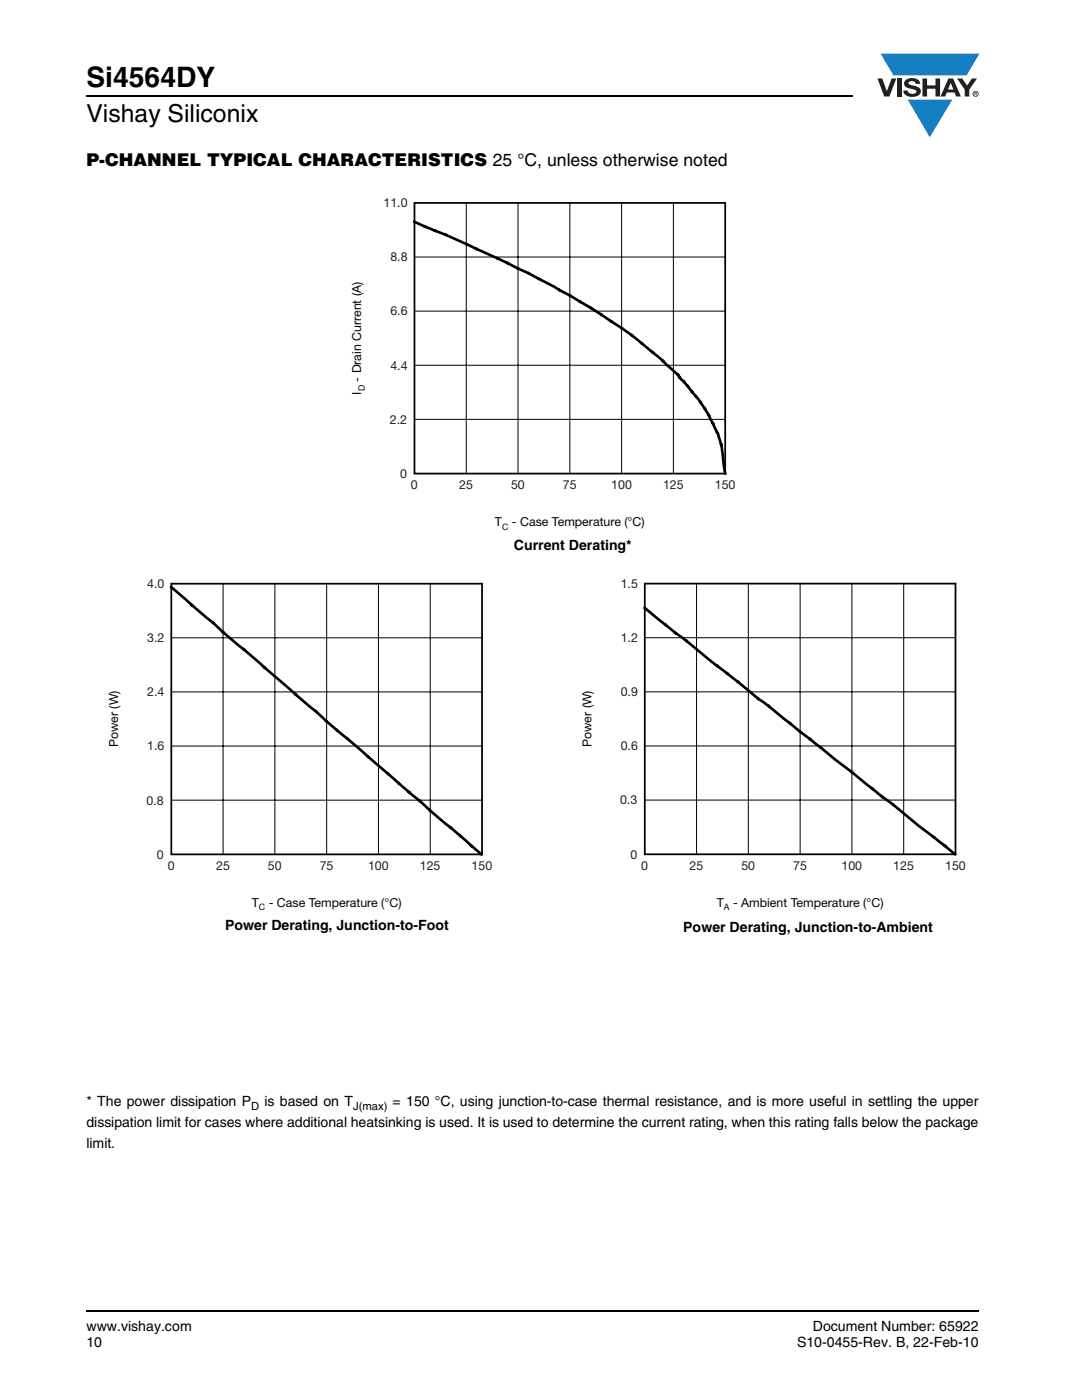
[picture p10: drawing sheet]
<svg xmlns="http://www.w3.org/2000/svg" width="216mm" height="279mm" viewBox="0 0 216 279" stroke-linecap="round" stroke-linejoin="round" font-family="sans-serif">
<defs><g id="words">
<text font-size="5.6" x="17.3" y="17.4">Si4564DY</text>
<text font-size="4.9" x="17.3" y="24.4">Vishay Siliconix</text>
<text font-size="3.5" x="17.3" y="33">P-CHANNEL TYPICAL CHARACTERISTICS 25 °C, unless otherwise noted</text>
<g font-size="2.8">
<text x="102.6" y="109.7">Current Derating*</text>
<text x="44.9" y="185.5">Power Derating, Junction-to-Foot</text>
<text x="136.3" y="186.1">Power Derating, Junction-to-Ambient</text>
<text x="17.3" y="220.7">* The power dissipation P</text>
<text x="52.8" y="220.7">is based on T</text>
<text x="78.3" y="220.7">= 150 °C, using junction-to-case thermal resistance, and is more useful in settling the upper</text>
<text x="17.3" y="224.9">dissipation limit for cases where additional heatsinking is used. It is used to determine the current rating, when this rating falls below the package</text>
<text x="17.3" y="229.2">limit.</text>
<text x="17.3" y="265.6">www.vishay.com</text>
<text x="17.3" y="268.8">10</text>
<text x="159" y="268.8">S10-0455-Rev. B, 22-Feb-10</text>
<text x="162.2" y="265.6">Document Number: 65922</text>
</g>
<g font-size="2.5" fill="#231f20">
<text x="76.5" y="41.3">11.0</text>
<text x="77.9" y="52.1">8.8</text>
<text x="77.9" y="63">6.6</text>
<text x="77.9" y="73.8">4.4</text>
<text x="77.8" y="84.6">2.2</text>
<text x="79.8" y="95.4">0</text>
<text x="82" y="97.6">0</text>
<text x="91.6" y="97.6">25</text>
<text x="102" y="97.6">50</text>
<text x="112.3" y="97.6">75</text>
<text x="122" y="97.6">100</text>
<text x="132.3" y="97.6">125</text>
<text x="142.6" y="97.6">150</text>
<text x="29.4" y="117.3">4.0</text>
<text x="123.9" y="117.3">1.5</text>
<text x="29.4" y="128.1">3.2</text>
<text x="123.9" y="128.1">1.2</text>
<text x="29.4" y="138.9">2.4</text>
<text x="123.9" y="138.9">0.9</text>
<text x="29.4" y="149.8">1.6</text>
<text x="123.9" y="149.7">0.6</text>
<text x="29.3" y="160.6">0.8</text>
<text x="123.7" y="160.6">0.3</text>
<text x="31.3" y="171.4">0</text>
<text x="33.5" y="173.6">0</text>
<text x="43.1" y="173.6">25</text>
<text x="53.5" y="173.6">50</text>
<text x="63.8" y="173.6">75</text>
<text x="73.4" y="173.6">100</text>
<text x="83.8" y="173.6">125</text>
<text x="94.1" y="173.6">150</text>
<text x="125.8" y="171.4">0</text>
<text x="128" y="173.6">0</text>
<text x="137.6" y="173.6">25</text>
<text x="147.9" y="173.6">50</text>
<text x="158.3" y="173.6">75</text>
<text x="167.9" y="173.6">100</text>
<text x="178.3" y="173.6">125</text>
<text x="188.6" y="173.6">150</text>
</g>
<g font-size="2.5" fill="#050605">
<text x="72.1" y="76.2" transform="rotate(-90 72.1 76.2)">- Drain Current (A)</text>
<text x="72.1" y="78.8" transform="rotate(-90 72.1 78.8)">I</text>
<text x="98.8" y="105">T</text>
<text x="102.1" y="105">- Case Temperature (°C)</text>
<text x="23.6" y="149.1" transform="rotate(-90 23.6 149.1)">Power (W)</text>
<text x="118" y="149.1" transform="rotate(-90 118 149.1)">Power (W)</text>
<text x="50.2" y="181">T</text>
<text x="53.6" y="181">- Case Temperature (°C)</text>
<text x="143" y="181">T</text>
<text x="146.3" y="181">- Ambient Temperature (°C)</text>
</g>
<g font-size="2.2">
<text x="50.1" y="221.4">D</text>
<text x="70.5" y="221.4">J(max)</text>
</g>
<g font-size="1.8" fill="#050605">
<text x="72.8" y="78.1" transform="rotate(-90 72.8 78.1)">D</text>
<text x="100.2" y="105.7">C</text>
<text x="51.7" y="181.7">C</text>
<text x="144.4" y="181.7">A</text>
</g>
</g></defs>
<path d="M17.1 18.9h.2v.3h-.2zM17.1 261.5h.2v.4h-.2z" fill="#000"/>
<path d="M17.3 19.1h152.9M17.3 261.7h178.1" fill="none" stroke="#000" stroke-width=".36"/>
<path d="M175.1 10.7h20.4v16.7h-20.4z" fill="#fff"/>
<g fill="#147fc3">
<path d="M175.7 10.7h19.7l-2.5 4.4h-3.8h-10.8z"/>
<path d="M181.1 19.9h8.9l-4.5 7.5z"/>
</g>
<g fill="#231f20">
<path d="M175.1 15.7h.9l1 2.5 .9-2.5h.9l-1.3 3.6h-1.1z"/>
<path d="M179 15.7h.9v3.6h-.9z"/>
<path d="M180.7 16a2.1 2.1 0 0 1 2.8 .3l.1 .4h-.9a.79 .79 0 0 0-.7-.5 .79 .79 0 0 0-.7 .4l.2 .3 1 .2a1.08 1.08 0 0 1 1.2 1.1 1.08 1.08 0 0 1-1.1 1.1 1.73 1.73 0 0 1-2.4-1.2h.9a.96 .96 0 0 0 .8 .6 .96 .96 0 0 0 1-.4 1.31 1.31 0 0 0-1.3-.6 1.03 1.03 0 0 1-1-.6 1.03 1.03 0 0 1 .1-1.1z"/>
<path d="M184.1 15.7h.9v1.3h1.7v-1.3h.9v3.6h-.9v-1.6h-1.7v1.6h-.9z"/>
<path d="M191 15.7h1l1 1.4 .9-1.4h1.1l-1.6 2.2v1.4h-.9v-1.4z"/>
<path d="M189.7 16.5l.5 1.4h-1zM189.2 15.7l-1.5 3.6h.9l.3-.8h1.6l.3 .8h.9l-1.5-3.6z"/>
<path d="M194.2 18.7a.46 .46 0 0 1 .9 0 .46 .46 0 0 1-.9 0zM194.1 18.7a.6 .6 0 0 0 1.2 0 .6 .6 0 0 0-1.2 0z"/>
<path d="M194.6 18.5h.2v.2h-.2zM194.4 18.4v.7h.2v-.3l.3 .3-.1-.3 .1-.2v-.2z"/>
</g>
<path d="M70 39.3h76.8v66.9h-76.8z" fill="#fff"/>
<path d="M82.7 44.3a258.9 258.9 0 0 1 35.1 17.1l2.2 1.4a86.7 86.7 0 0 1 15.5 12.3l.9 1a37.6 37.6 0 0 1 5.4 7.6l.5 .8a18.3 18.3 0 0 1 2.2 8.5l.2 1.5" fill="none" stroke="#000" stroke-width=".53"/>
<path d="M82.7 40.5h62v54h-62z" fill="none" stroke="#000" stroke-width=".35"/>
<path d="M82.7 51.3h61.9M93 40.5v54M103.4 40.5v54M113.7 40.5v54M124 40.5v54M134.4 40.5v54M82.7 62.1h61.9M82.7 72.9h61.9M82.7 83.7h61.9" fill="none" stroke="#000" stroke-width=".2"/>
<path d="M21.5 115.3h76.7v66.9h-76.7z" fill="#fff"/>
<path d="M34.2 116.5h62v54h-62z" fill="none" stroke="#000" stroke-width=".35"/>
<path d="M44.5 116.5v54M54.8 116.5v54M65.2 116.5v54M75.5 116.5v54M85.8 116.5v54M34.2 138.1h61.9M34.2 127.3h61.9M34.2 148.9h61.9M34.2 159.7h61.9" fill="none" stroke="#000" stroke-width=".2"/>
<path d="M34.2 117.2l61.9 53.3" fill="none" stroke="#000" stroke-width=".53"/>
<path d="M116 115.3h76.7v66.9h-76.7z" fill="#fff"/>
<path d="M128.7 121.3l6.1 5.1a59.6 59.6 0 0 1 7.2 5.7l5.3 4a51.2 51.2 0 0 0 6.1 4.9l22.7 18.1a59.6 59.6 0 0 1 7.2 5.7l7.2 5.7" fill="none" stroke="#000" stroke-width=".53"/>
<path d="M128.7 116.5h62v54h-62z" fill="none" stroke="#000" stroke-width=".35"/>
<path d="M139 116.5v54M149.3 116.5v54M159.7 116.5v54M170 116.5v54M180.3 116.5v54M128.6 138.1h62M128.6 127.3h62M128.6 148.9h62M128.6 159.7h62" fill="none" stroke="#000" stroke-width=".2"/>
<use href="#words"/>
</svg>
